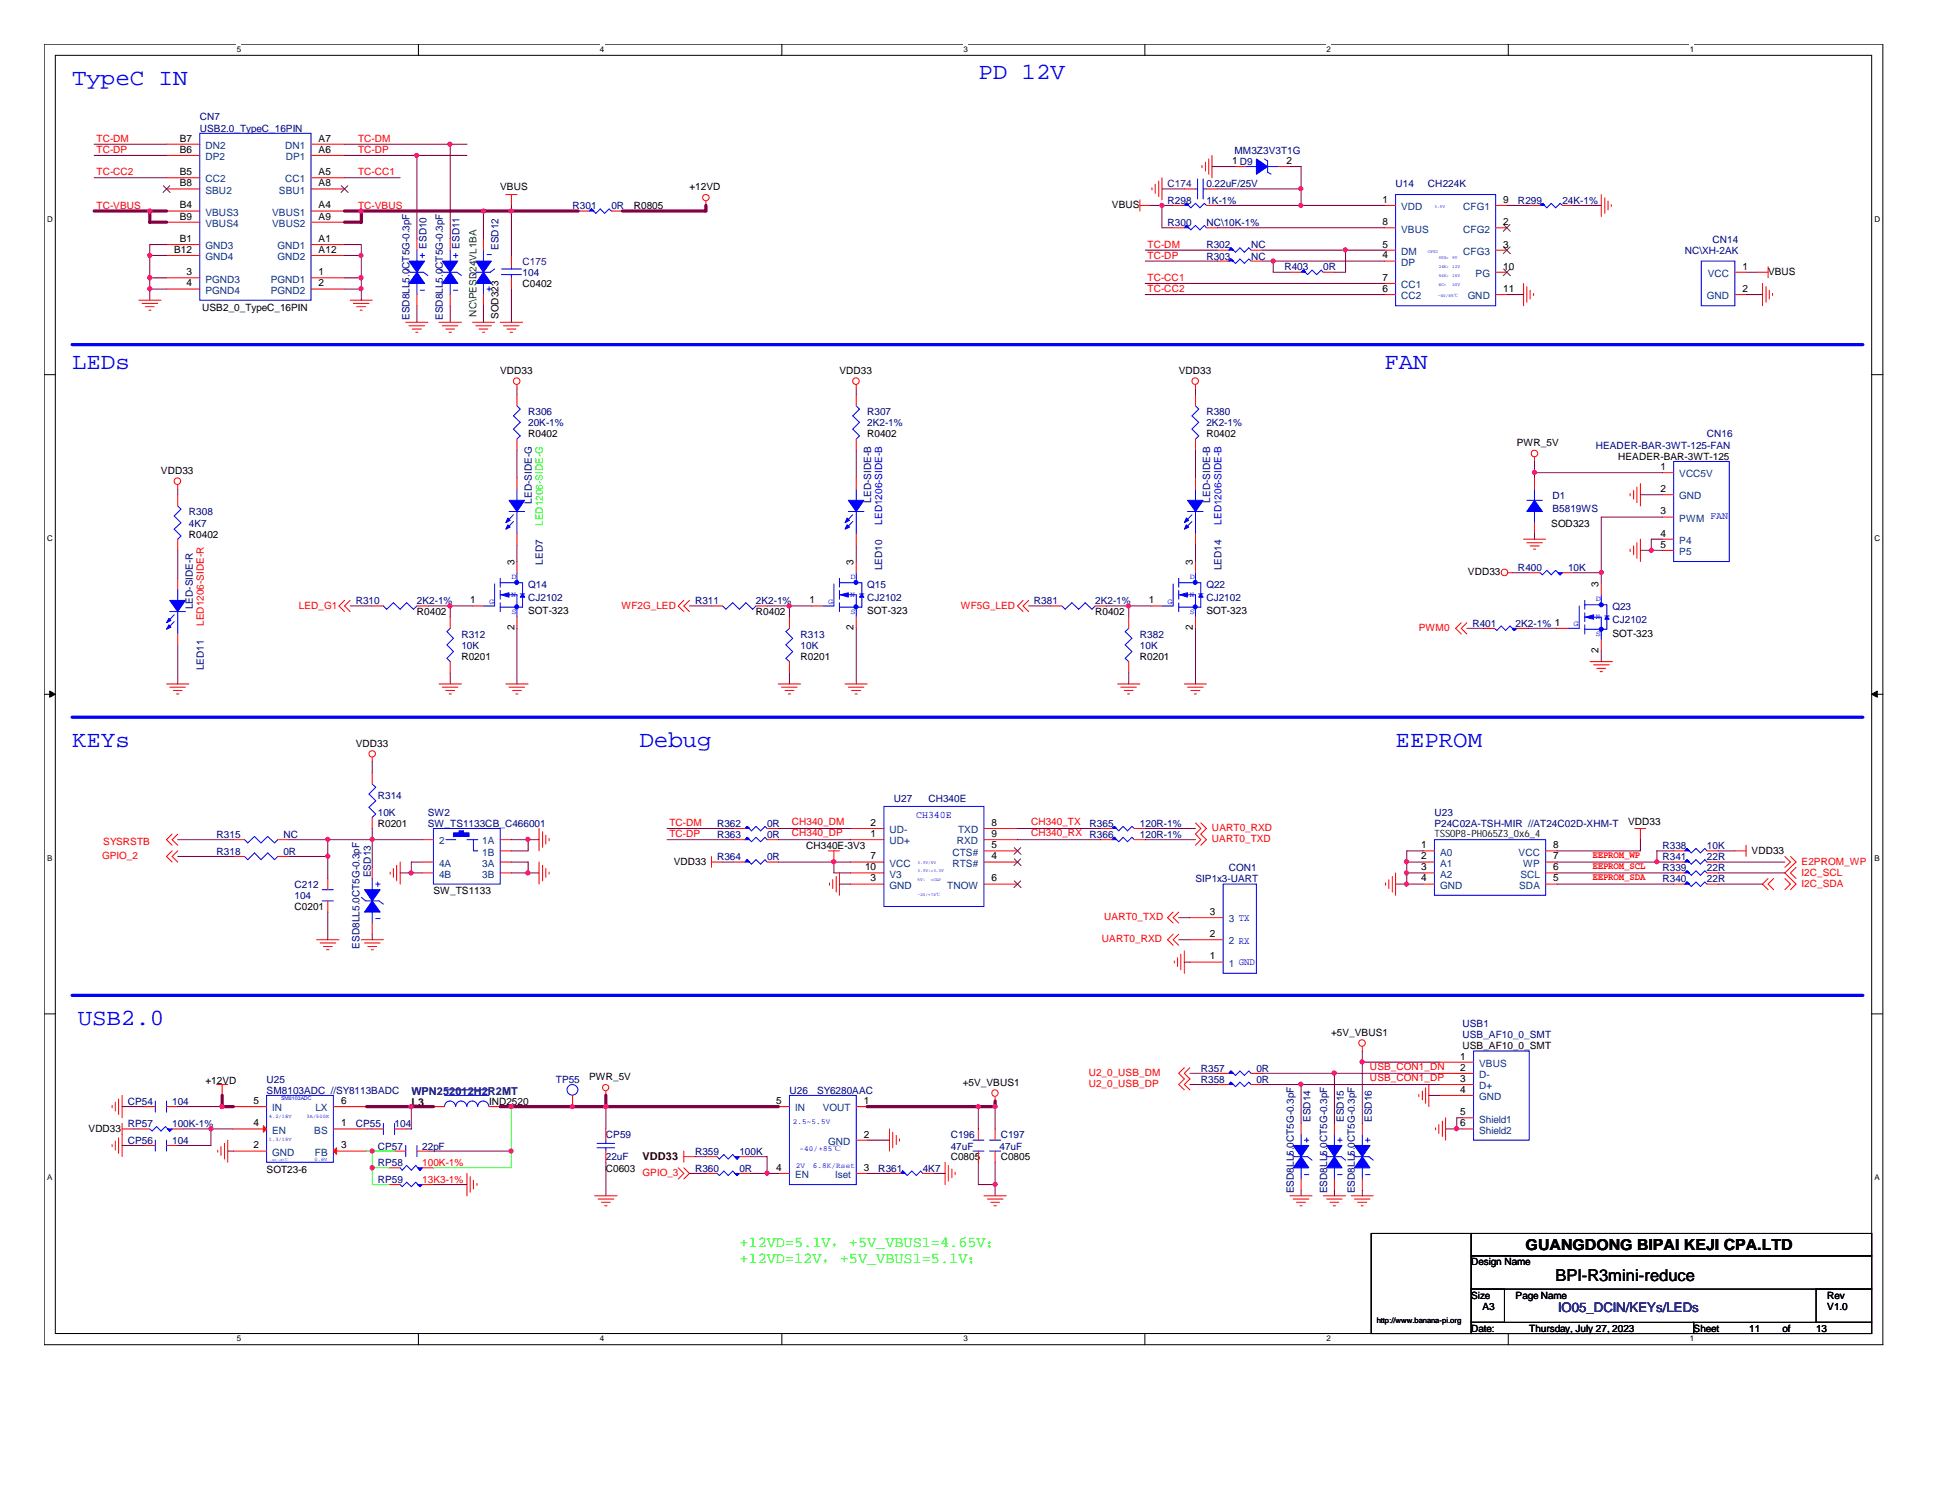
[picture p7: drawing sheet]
<svg xmlns="http://www.w3.org/2000/svg" width="279mm" height="216mm" viewBox="0 0 279 216" stroke-linecap="round" stroke-linejoin="round" font-family="sans-serif">
<defs><g id="words">
<g font-size="3.3" fill="#00f">
<text x="140.8" y="11.4">PD 12V</text>
<text x="10.4" y="12.2">TypeC IN</text>
<text x="10.4" y="53">LEDs</text>
<text x="199.2" y="53">FAN</text>
<text x="10.4" y="107.4">KEYs</text>
<text x="92" y="107.4">Debug</text>
<text x="200.8" y="107.4">EEPROM</text>
<text x="11.2" y="147.4">USB2.0</text>
</g>
<text font-size="2.4" x="223.8" y="184.3">BPI-R3mini-reduce</text>
<g font-size="2.2" fill="#0f0">
<text x="106.4" y="179.4">+12VD=5.1V，+5V_VBUS1=4.65V；</text>
<text x="106.4" y="181.6">+12VD=12V，+5V_VBUS1=5.1V；</text>
</g>
<text font-size="2.2" x="219.5" y="179.8">GUANGDONG BIPAI KEJI CPA.LTD</text>
<text font-size="1.9" fill="#000080" x="224.2" y="188.7">IO05_DCIN/KEYs/LEDs</text>
<g font-size="1.6" fill="#400000">
<text x="59.2" y="159">L3</text>
<text x="92.5" y="166.9">VDD33</text>
</g>
<text font-size="1.6" fill="#000080" x="59.2" y="157.5">WPN252012H2R2MT</text>
<g font-size="1.4" fill="#000080">
<text x="28.7" y="17.3">CN7</text>
<text x="28.7" y="18.9">USB2.0_TypeC_16PIN</text>
<text x="177.6" y="22.1">MM3Z3V3T1G</text>
<text x="168" y="29.3">R298</text>
<text x="173.6" y="29.3">1K-1%</text>
<text x="173.6" y="26.9">0.22uF/25V</text>
<text x="200.8" y="26.9">U14</text>
<text x="205.4" y="26.9">CH224K</text>
<text x="218.4" y="29.3">R299</text>
<text x="224.8" y="29.3">24K-1%</text>
<text x="61.3" y="35.8" transform="rotate(-90 61.3 35.8)">ESD10</text>
<text x="66.1" y="35.8" transform="rotate(-90 66.1 35.8)">ESD11</text>
<text x="71.7" y="36" transform="rotate(-90 71.7 36)">ESD12</text>
<text x="82.4" y="30.1">R301</text>
<text x="88" y="30.1">0R</text>
<text x="168" y="32.5">R300</text>
<text x="173.6" y="32.5">NC\10K-1%</text>
<text x="173.6" y="35.7">R302</text>
<text x="180" y="35.7">NC</text>
<text x="246.4" y="34.9">CN14</text>
<text x="75.2" y="39.7">104</text>
<text x="173.6" y="37.3">R303</text>
<text x="180" y="37.3">NC</text>
<text x="184.8" y="38.9">R403</text>
<text x="190.4" y="38.9">0R</text>
<text x="242.4" y="36.5">NC\XH-2AK</text>
<text x="58.9" y="46.1" transform="rotate(-90 58.9 46.1)">ESD8LL5.0CT5G-0.3pF</text>
<text x="63.7" y="46.1" transform="rotate(-90 63.7 46.1)">ESD8LL5.0CT5G-0.3pF</text>
<text x="76" y="59.7">R306</text>
<text x="124.8" y="59.7">R307</text>
<text x="173.6" y="59.7">R380</text>
<text x="76" y="61.3">20K-1%</text>
<text x="124.8" y="61.3">2K2-1%</text>
<text x="173.6" y="61.3">2K2-1%</text>
<text x="229.6" y="64.5">HEADER-BAR-3WT-125-FAN</text>
<text x="245.6" y="62.9">CN16</text>
<text x="223.4" y="71.7">D1</text>
<text x="27.2" y="74.1">R308</text>
<text x="27.2" y="75.7">4K7</text>
<text x="76.5" y="72.4" transform="rotate(-90 76.5 72.4)">LED-SIDE-G</text>
<text x="125.3" y="72.3" transform="rotate(-90 125.3 72.3)">LED-SIDE-B</text>
<text x="174.1" y="72.3" transform="rotate(-90 174.1 72.3)">LED-SIDE-B</text>
<text x="223.4" y="73.7">B5819WS</text>
<text x="78.1" y="81.2" transform="rotate(-90 78.1 81.2)">LED7</text>
<text x="126.9" y="82" transform="rotate(-90 126.9 82)">LED10</text>
<text x="175.7" y="82" transform="rotate(-90 175.7 82)">LED14</text>
<text x="218.4" y="82.1">R400</text>
<text x="225.6" y="82.1">10K</text>
<text x="27.7" y="87.6" transform="rotate(-90 27.7 87.6)">LED-SIDE-R</text>
<text x="51.2" y="86.9">R310</text>
<text x="60" y="86.9">2K2-1%</text>
<text x="76" y="84.5">Q14</text>
<text x="76" y="86.4">CJ2102</text>
<text x="100" y="86.9">R311</text>
<text x="108.8" y="86.9">2K2-1%</text>
<text x="124.8" y="84.5">Q15</text>
<text x="124.8" y="86.4">CJ2102</text>
<text x="148.8" y="86.9">R381</text>
<text x="157.6" y="86.9">2K2-1%</text>
<text x="173.6" y="84.5">Q22</text>
<text x="173.6" y="86.4">CJ2102</text>
<text x="232" y="87.7">Q23</text>
<text x="232" y="89.7">CJ2102</text>
<text x="66.4" y="91.7">R312</text>
<text x="66.4" y="93.3">10K</text>
<text x="115.2" y="91.7">R313</text>
<text x="115.2" y="93.3">10K</text>
<text x="164" y="91.7">R382</text>
<text x="164" y="93.3">10K</text>
<text x="211.8" y="90.1">R401</text>
<text x="218.1" y="90.1">2K2-1% 1</text>
<text x="29.3" y="96.4" transform="rotate(-90 29.3 96.4)">LED11</text>
<text x="54.4" y="114.9">R314</text>
<text x="54.4" y="117.3">10K</text>
<text x="61.6" y="117.3">SW2</text>
<text x="61.6" y="118.9">SW_TS1133CB_C466001</text>
<text x="103.2" y="118.9">R362</text>
<text x="110.4" y="118.9">0R</text>
<text x="128.6" y="115.4">U27</text>
<text x="133.6" y="115.4">CH340E</text>
<text x="156.8" y="118.9">R365</text>
<text x="164" y="118.9">120R-1%</text>
<text x="206.4" y="117.3">U23</text>
<text x="206.4" y="118.9">P24C02A-TSH-MIR //AT24C02D-XHM-T</text>
<text x="31.2" y="122.9">R318</text>
<text x="31.2" y="120.5">R315</text>
<text x="40.8" y="122.9">0R</text>
<text x="40.8" y="120.5">NC</text>
<text x="103.2" y="123.7">R364</text>
<text x="103.2" y="120.5">R363</text>
<text x="110.4" y="123.7">0R</text>
<text x="110.4" y="120.5">0R</text>
<text x="156.8" y="120.5">R366</text>
<text x="164" y="120.5">120R-1%</text>
<text x="176.8" y="125.3">CON1</text>
<text x="239.2" y="123.7">R341</text>
<text x="239.2" y="122.1">R338</text>
<text x="239.2" y="125.3">R339</text>
<text x="245.6" y="123.7">22R</text>
<text x="245.6" y="122.1">10K</text>
<text x="245.6" y="125.3">22R</text>
<text x="42.4" y="127.7">C212</text>
<text x="42.4" y="129.3">104</text>
<text x="53.3" y="126.2" transform="rotate(-90 53.3 126.2)">ESD13</text>
<text x="172" y="126.9">SIP1x3-UART</text>
<text x="239.2" y="126.9">R340</text>
<text x="245.6" y="126.9">22R</text>
<text x="51.7" y="136.4" transform="rotate(-90 51.7 136.4)">ESD8LL5.0CT5G-0.3pF</text>
<text x="210.4" y="147.7">USB1</text>
<text x="210.4" y="149.4">USB_AF10_0_SMT</text>
<text x="38.4" y="155.7">U25</text>
<text x="80" y="155.7">TP55</text>
<text x="172.8" y="154.1">R357</text>
<text x="172.8" y="155.7">R358</text>
<text x="180.8" y="154.1">0R</text>
<text x="180.8" y="155.7">0R</text>
<text x="18.4" y="158.9">CP54</text>
<text x="24.8" y="158.9">104</text>
<text x="38.4" y="157.4">SM8103ADC //SY8113BADC</text>
<text x="113.6" y="157.4">U26</text>
<text x="117.6" y="157.4">SY6280AAC</text>
<text x="188.6" y="161.4" transform="rotate(-90 188.6 161.4)">ESD14</text>
<text x="193.3" y="161.4" transform="rotate(-90 193.3 161.4)">ESD15</text>
<text x="197.4" y="161.4" transform="rotate(-90 197.4 161.4)">ESD16</text>
<text x="18.4" y="164.5">CP56</text>
<text x="18.4" y="162.1">RP57</text>
<text x="24.8" y="164.5">104</text>
<text x="24.8" y="162.1">100K-1%</text>
<text x="51.2" y="162.1">CP55</text>
<text x="54.4" y="167.7">RP58</text>
<text x="54.4" y="165.4">CP57</text>
<text x="56.8" y="162.1">104</text>
<text x="60.7" y="165.4">22pF</text>
<text x="87.2" y="163.7">CP59</text>
<text x="87.2" y="166.9">22uF</text>
<text x="100" y="166.1">R359</text>
<text x="106.4" y="166.1">100K</text>
<text x="136.8" y="163.7">C196</text>
<text x="136.8" y="165.4">47uF</text>
<text x="143.8" y="165.4">47uF</text>
<text x="144" y="163.7">C197</text>
<text x="54.4" y="170.1">RP59</text>
<text x="100" y="168.5">R360</text>
<text x="106.4" y="168.5">0R</text>
<text x="126.4" y="168.5">R361</text>
<text x="132.8" y="168.5">4K7</text>
<text x="186.1" y="171.7" transform="rotate(-90 186.1 171.7)">ESD8LL5.0CT5G-0.3pF</text>
<text x="190.9" y="171.7" transform="rotate(-90 190.9 171.7)">ESD8LL5.0CT5G-0.3pF</text>
<text x="194.9" y="171.7" transform="rotate(-90 194.9 171.7)">ESD8LL5.0CT5G-0.3pF</text>
</g>
<g font-size="1.4" fill="#f00">
<text x="13.9" y="20.4">TC-DM</text>
<text x="13.9" y="22">TC-DP</text>
<text x="51.5" y="20.4">TC-DM</text>
<text x="51.5" y="22">TC-DP</text>
<text x="13.9" y="25.2">TC-CC2</text>
<text x="51.5" y="25.2">TC-CC1</text>
<text x="13.9" y="30">TC-VBUS</text>
<text x="51.5" y="30">TC-VBUS</text>
<text x="165.1" y="35.6">TC-DM</text>
<text x="165.1" y="40.4">TC-CC1</text>
<text x="165.1" y="37.2">TC-DP</text>
<text x="165.1" y="42">TC-CC2</text>
<text x="43" y="87.5">LED_G1</text>
<text x="89.4" y="87.5">WF2G_LED</text>
<text x="138.2" y="87.5">WF5G_LED</text>
<text x="29.3" y="90" transform="rotate(-90 29.3 90)">LED1206-SIDE-R</text>
<text x="204.1" y="90.8">PWM0</text>
<text x="96.3" y="118.8">TC-DM</text>
<text x="113.9" y="118.6">CH340_DM</text>
<text x="148.3" y="118.6">CH340_TX</text>
<text x="174.4" y="119.5">UART0_RXD</text>
<text x="14.7" y="123.6">GPIO_2</text>
<text x="14.9" y="121.5">SYSRSTB</text>
<text x="96.3" y="120.4">TC-DP</text>
<text x="113.9" y="120.2">CH340_DP</text>
<text x="148.3" y="120.2">CH340_RX</text>
<text x="174.4" y="121.2">UART0_TXD</text>
<text x="229.1" y="123.4">EEPROM_WP</text>
<text x="229.1" y="125">EEPROM_SCL</text>
<text x="259.2" y="126">I2C_SCL</text>
<text x="259.2" y="124.4">E2PROM_WP</text>
<text x="229.1" y="126.6">EEPROM_SDA</text>
<text x="259.2" y="127.6">I2C_SDA</text>
<text x="158.5" y="135.6">UART0_RXD</text>
<text x="158.9" y="132.4">UART0_TXD</text>
<text x="156.6" y="154.8">U2_0_USB_DM</text>
<text x="197.1" y="153.8">USB_CON1_DN</text>
<text x="197.1" y="155.4">USB_CON1_DP</text>
<text x="156.6" y="156.4">U2_0_USB_DP</text>
<text x="60.7" y="167.7">100K-1%</text>
<text x="60.7" y="170.1">13K3-1%</text>
<text x="92.5" y="169.2">GPIO_3</text>
</g>
<g font-size="1.4">
<text x="25.9" y="22">B6</text>
<text x="25.9" y="20.4">B7</text>
<text x="45.8" y="22">A6</text>
<text x="45.8" y="20.4">A7</text>
<text x="177.3" y="23.6">1 D9</text>
<text x="185.1" y="23.6">2</text>
<text x="25.9" y="25.2">B5</text>
<text x="25.9" y="26.8">B8</text>
<text x="25.9" y="30">B4</text>
<text x="45.8" y="25.2">A5</text>
<text x="45.8" y="30">A4</text>
<text x="45.8" y="26.8">A8</text>
<text x="72" y="27.4">VBUS</text>
<text x="99.2" y="27.4">+12VD</text>
<text x="160" y="30">VBUS</text>
<text x="198.9" y="29.2">1</text>
<text x="216.3" y="29.2">9</text>
<text x="25.9" y="31.6">B9</text>
<text x="25.9" y="34.8">B1</text>
<text x="45.8" y="31.6">A9</text>
<text x="45.8" y="34.8">A1</text>
<text x="91.2" y="30.1">R0805</text>
<text x="198.9" y="35.6">5</text>
<text x="198.9" y="32.4">8</text>
<text x="216.3" y="32.4">2</text>
<text x="216.3" y="35.6">3</text>
<text x="25.1" y="36.4">B12</text>
<text x="26.8" y="39.6">3</text>
<text x="26.8" y="41.2">4</text>
<text x="45.8" y="36.4">A12</text>
<text x="45.8" y="39.6">1</text>
<text x="45.8" y="41.2">2</text>
<text x="75.2" y="41.3">C0402</text>
<text x="198.9" y="37.2">4</text>
<text x="198.9" y="42">6</text>
<text x="198.9" y="40.4">7</text>
<text x="216.3" y="38.8">10</text>
<text x="216.3" y="42">11</text>
<text x="250.7" y="38.8">1</text>
<text x="250.7" y="42">2</text>
<text x="254.4" y="39.5">VBUS</text>
<text x="29.1" y="44.7">USB2_0_TypeC_16PIN</text>
<text x="71.7" y="45.9" transform="rotate(-90 71.7 45.9)">SOD323</text>
<text x="72" y="53.8">VDD33</text>
<text x="120.8" y="53.8">VDD33</text>
<text x="169.6" y="53.8">VDD33</text>
<text x="76" y="62.9">R0402</text>
<text x="124.8" y="62.9">R0402</text>
<text x="173.6" y="62.9">R0402</text>
<text x="218.2" y="64.2">PWR_5V</text>
<text x="23.2" y="68.2">VDD33</text>
<text x="232.8" y="66.1">HEADER-BAR-3WT-125</text>
<text x="238.9" y="67.6">1</text>
<text x="238.9" y="70.8">2</text>
<text x="27.2" y="77.3">R0402</text>
<text x="223.2" y="75.7">SOD323</text>
<text x="238.9" y="74">3</text>
<text x="238.9" y="77.2">4</text>
<text x="74" y="81.3" transform="rotate(-90 74 81.3)">3</text>
<text x="122.8" y="81.3" transform="rotate(-90 122.8 81.3)">3</text>
<text x="171.6" y="81.3" transform="rotate(-90 171.6 81.3)">3</text>
<text x="211.2" y="82.8">VDD33</text>
<text x="238.9" y="78.8">5</text>
<text x="60" y="88.5">R0402</text>
<text x="67.6" y="86.8">1</text>
<text x="76" y="88.3">SOT-323</text>
<text x="108.8" y="88.5">R0402</text>
<text x="116.5" y="86.8">1</text>
<text x="124.8" y="88.3">SOT-323</text>
<text x="157.6" y="88.5">R0402</text>
<text x="165.3" y="86.8">1</text>
<text x="173.6" y="88.3">SOT-323</text>
<text x="230" y="84.5" transform="rotate(-90 230 84.5)">3</text>
<text x="66.4" y="94.9">R0201</text>
<text x="74" y="90.7" transform="rotate(-90 74 90.7)">2</text>
<text x="115.2" y="94.9">R0201</text>
<text x="122.8" y="90.7" transform="rotate(-90 122.8 90.7)">2</text>
<text x="164" y="94.9">R0201</text>
<text x="171.6" y="90.7" transform="rotate(-90 171.6 90.7)">2</text>
<text x="230" y="93.9" transform="rotate(-90 230 93.9)">2</text>
<text x="232" y="91.6">SOT-323</text>
<text x="51.2" y="107.4">VDD33</text>
<text x="54.4" y="118.9">R0201</text>
<text x="125.3" y="118.8">2</text>
<text x="142.7" y="118.8">8</text>
<text x="234.2" y="118.6">VDD33</text>
<text x="96.9" y="124.4">VDD33</text>
<text x="116" y="122.1">CH340E-3V3</text>
<text x="124.5" y="125.2">10</text>
<text x="125.3" y="120.4">1</text>
<text x="125.3" y="123.6">7</text>
<text x="142.7" y="123.6">4</text>
<text x="142.7" y="122">5</text>
<text x="142.7" y="120.4">9</text>
<text x="204.5" y="122">1</text>
<text x="204.5" y="123.6">2</text>
<text x="204.5" y="125.2">3</text>
<text x="223.5" y="125.2">6</text>
<text x="223.5" y="123.6">7</text>
<text x="223.5" y="122">8</text>
<text x="252" y="122.8">VDD33</text>
<text x="42.4" y="130.9">C0201</text>
<text x="62.4" y="128.5">SW_TS1133</text>
<text x="125.3" y="126.8">3</text>
<text x="142.7" y="126.8">6</text>
<text x="174.1" y="131.6">3</text>
<text x="204.5" y="126.8">4</text>
<text x="223.5" y="126.8">5</text>
<text x="174.1" y="134.8">2</text>
<text x="174.1" y="138">1</text>
<text x="191.5" y="149">+5V_VBUS1</text>
<text x="29.5" y="155.9">+12VD</text>
<text x="84.8" y="155.4">PWR_5V</text>
<text x="210.1" y="152.4">1</text>
<text x="210.1" y="154">2</text>
<text x="210.1" y="155.6">3</text>
<text x="210.4" y="150.9">USB_AF10_0_SMT</text>
<text x="36.4" y="158.8">5</text>
<text x="49.1" y="158.8">6</text>
<text x="70.4" y="158.9">IND2520</text>
<text x="111.7" y="158.8">5</text>
<text x="124.3" y="158.8">1</text>
<text x="138.5" y="156.2">+5V_VBUS1</text>
<text x="210.1" y="157.2">4</text>
<text x="210.1" y="160.4">5</text>
<text x="12.7" y="162.8">VDD33</text>
<text x="36.4" y="165.2">2</text>
<text x="36.4" y="162">4</text>
<text x="49.1" y="165.2">3</text>
<text x="49.1" y="162">1</text>
<text x="124.3" y="163.6">2</text>
<text x="136.8" y="166.9">C0805</text>
<text x="144" y="166.9">C0805</text>
<text x="210.1" y="162">6</text>
<text x="38.4" y="168.7">SOT23-6</text>
<text x="87.2" y="168.5">C0603</text>
<text x="111.7" y="168.4">4</text>
<text x="124.3" y="168.4">3</text>
<text x="211.7" y="182">Design Name</text>
<text x="211.7" y="186.8">Size</text>
<text x="211.7" y="191.6">Date:</text>
<text x="213.3" y="188.4">A3</text>
<text x="218.1" y="186.8">Page Name</text>
<text x="220" y="191.6">Thursday, July 27, 2023</text>
<text x="243.7" y="191.6">Sheet</text>
<text x="251.7" y="191.6">11</text>
<text x="256.5" y="191.6">of</text>
<text x="261.3" y="191.6">13</text>
<text x="262.9" y="186.8">Rev</text>
<text x="262.9" y="188.4">V1.0</text>
</g>
<g font-size="1.4" fill="#004080">
<text x="29.5" y="23">DP2</text>
<text x="29.5" y="21.4">DN2</text>
<text x="41" y="21.4">DN1</text>
<text x="41.1" y="23">DP1</text>
<text x="29.5" y="26.2">CC2</text>
<text x="29.5" y="27.9">SBU2</text>
<text x="40.1" y="27.9">SBU1</text>
<text x="41" y="26.2">CC1</text>
<text x="29.5" y="32.6">VBUS4</text>
<text x="29.5" y="31">VBUS3</text>
<text x="29.5" y="35.9">GND3</text>
<text x="39.2" y="31">VBUS1</text>
<text x="39.2" y="32.6">VBUS2</text>
<text x="39.9" y="35.9">GND1</text>
<text x="201.6" y="30.2">VDD</text>
<text x="201.6" y="33.4">VBUS</text>
<text x="210.5" y="33.4">CFG2</text>
<text x="210.5" y="30.2">CFG1</text>
<text x="29.5" y="37.4">GND4</text>
<text x="29.5" y="40.6">PGND3</text>
<text x="38.9" y="40.6">PGND1</text>
<text x="39.9" y="37.4">GND2</text>
<text x="201.6" y="38.2">DP</text>
<text x="201.6" y="36.7">DM</text>
<text x="201.6" y="41.4">CC1</text>
<text x="210.5" y="36.7">CFG3</text>
<text x="212.3" y="39.8">PG</text>
<text x="245.7" y="39.8">VCC</text>
<text x="29.5" y="42.2">PGND4</text>
<text x="38.9" y="42.2">PGND2</text>
<text x="201.6" y="43.1">CC2</text>
<text x="211.2" y="43.1">GND</text>
<text x="245.6" y="43.1">GND</text>
<text x="241.6" y="68.7">VCC5V</text>
<text x="241.6" y="71.8">GND</text>
<text x="241.6" y="75.1">PWM</text>
<text x="241.6" y="78.2">P4</text>
<text x="241.6" y="79.8">P5</text>
<text x="128" y="119.8">UD-</text>
<text x="137.8" y="119.8">TXD</text>
<text x="63.2" y="121.5">2</text>
<text x="63.2" y="124.7">4A</text>
<text x="69.4" y="121.5">1A</text>
<text x="69.4" y="123.1">1B</text>
<text x="69.4" y="124.7">3A</text>
<text x="128" y="121.5">UD+</text>
<text x="128" y="124.7">VCC</text>
<text x="137" y="124.7">RTS#</text>
<text x="137" y="123.1">CTS#</text>
<text x="137.7" y="121.5">RXD</text>
<text x="207.2" y="123.1">A0</text>
<text x="207.2" y="124.7">A1</text>
<text x="218.5" y="123.1">VCC</text>
<text x="219.2" y="124.7">WP</text>
<text x="63.2" y="126.2">4B</text>
<text x="69.4" y="126.2">3B</text>
<text x="128" y="127.8">GND</text>
<text x="128" y="126.2">V3</text>
<text x="136.3" y="127.8">TNOW</text>
<text x="207.2" y="126.2">A2</text>
<text x="207.2" y="127.8">GND</text>
<text x="218.6" y="127.8">SDA</text>
<text x="218.7" y="126.2">SCL</text>
<text x="176.8" y="135.8">2 RX</text>
<text x="176.8" y="132.7">3 TX</text>
<text x="176.8" y="139.1">1 GND</text>
<text x="212.8" y="153.5">VBUS</text>
<text x="212.8" y="155.1">D-</text>
<text x="39.2" y="159.9">IN</text>
<text x="45.4" y="159.9">LX</text>
<text x="114.4" y="159.9">IN</text>
<text x="118.4" y="159.9">VOUT</text>
<text x="212.8" y="156.7">D+</text>
<text x="212.8" y="158.2">GND</text>
<text x="212.8" y="161.5">Shield1</text>
<text x="39.2" y="166.2">GND</text>
<text x="39.2" y="163.1">EN</text>
<text x="45.2" y="163.1">BS</text>
<text x="45.3" y="166.2">FB</text>
<text x="119.2" y="164.7">GND</text>
<text x="212.8" y="163.1">Shield2</text>
<text x="114.4" y="169.5">EN</text>
<text x="120.1" y="169.5">Iset</text>
</g>
<g font-size="1.4" fill="#400080">
<text x="168" y="26.9">C174</text>
<text x="75.2" y="38.1">C175</text>
</g>
<g font-size="1.4" fill="#008000">
<text x="68.5" y="37.5" transform="rotate(-90 68.5 37.5)">VL1BA</text>
<text x="68.5" y="45.6" transform="rotate(-90 68.5 45.6)">NC\PESD24</text>
</g>
<text font-size="1.4" fill="#0f0" x="78.1" y="75.6" transform="rotate(-90 78.1 75.6)">LED1206-SIDE-G</text>
<g font-size="1.4" fill="#00f">
<text x="126.9" y="75.5" transform="rotate(-90 126.9 75.5)">LED1206-SIDE-B</text>
<text x="175.7" y="75.5" transform="rotate(-90 175.7 75.5)">LED1206-SIDE-B</text>
<text x="246.1" y="74.6">FAN</text>
<text x="131.8" y="117.6">CH340E</text>
</g>
<text font-size="1.4" fill="#004000" x="206.4" y="120.4">TSSOP8-PH065Z3_0x6_4</text>
<g font-size="1.1">
<text x="34.1" y="7.5">5</text>
<text x="86.3" y="7.5">4</text>
<text x="138.6" y="7.5">3</text>
<text x="190.8" y="7.5">2</text>
<text x="243.1" y="7.5">1</text>
<text x="6.8" y="31.9">D</text>
<text x="269.7" y="31.9">D</text>
<text x="6.8" y="77.8">C</text>
<text x="269.7" y="77.8">C</text>
<text x="6.8" y="123.8">B</text>
<text x="269.7" y="123.8">B</text>
<text x="6.8" y="169.8">A</text>
<text x="269.7" y="169.8">A</text>
<text x="198.1" y="190.3">http://www.banana-pi.org</text>
<text x="34.1" y="193">5</text>
<text x="86.3" y="193">4</text>
<text x="138.6" y="193">3</text>
<text x="190.8" y="193">2</text>
<text x="243.1" y="193">1</text>
</g>
<g font-size="1.1" fill="#00f">
<text x="73.6" y="83.3">D</text>
<text x="122.4" y="83.3">D</text>
<text x="171.2" y="83.3">D</text>
<text x="70.4" y="86.8">G</text>
<text x="73.6" y="88.3">S</text>
<text x="73.6" y="85.9">N</text>
<text x="119.2" y="86.8">G</text>
<text x="122.4" y="88.3">S</text>
<text x="122.4" y="85.9">N</text>
<text x="168" y="86.8">G</text>
<text x="171.2" y="88.3">S</text>
<text x="171.2" y="85.9">N</text>
<text x="229.6" y="86.5">D</text>
<text x="229.6" y="89.1">N</text>
<text x="226.4" y="90">G</text>
<text x="229.6" y="91.4">S</text>
<text x="114" y="161.7">2.5~5.5V</text>
<text x="114.5" y="167.9">2V</text>
<text x="115" y="165.6">-40/+85℃</text>
<text x="116.9" y="167.9">6.8K/Rset</text>
</g>
<g font-size=".8" fill="#00f">
<text x="38.7" y="160.8">4.2/18V</text>
<text x="40.4" y="158.3">SM8103ADC</text>
<text x="44.1" y="160.8">3A/500K</text>
<text x="38.7" y="164.1">1.3/19V</text>
<text x="45.3" y="167">0.6V</text>
</g>
<g font-size=".6" fill="#00f">
<text x="206.4" y="30">3.6V</text>
<text x="205.4" y="36.4">CFG1</text>
<text x="207" y="37.3">6K8：9V</text>
<text x="207" y="38.6">24K：12V</text>
<text x="207" y="39.8">56K：15V</text>
<text x="207" y="41.1">NC： 20V</text>
<text x="206.9" y="42.8">-40/85℃</text>
<text x="132" y="124.2">3.3V/5V</text>
<text x="132" y="125.5">3.3V:=3.3V</text>
<text x="132" y="128.9">-20/+70℃</text>
<text x="132" y="126.7">5V:</text>
<text x="133.9" y="126.7">=CAP</text>
</g>
<text font-size=".5" fill="#00f" x="38.9" y="167">-40/+85℃</text>
</g></defs>
<path d="M6.3 6.3h264.6v187.1h-264.6zM8 8h261.3v183.8h-261.3z" fill="none" stroke="#000" stroke-width=".14"/>
<g fill="#fff">
<path d="M34.1 6.4h.6v1.3h-.6z"/>
<path d="M34.1 191.9h.6v1.3h-.6z"/>
</g>
<path d="M60.2 6.3v1.7M60.2 191.8v1.6" fill="none" stroke="#000" stroke-width=".14"/>
<g fill="#fff">
<path d="M86.3 6.4h.6v1.3h-.6z"/>
<path d="M86.3 191.9h.6v1.3h-.6z"/>
</g>
<path d="M112.5 6.3v1.7M112.5 191.8v1.6" fill="none" stroke="#000" stroke-width=".14"/>
<g fill="#fff">
<path d="M138.6 6.4h.6v1.3h-.6z"/>
<path d="M138.6 191.9h.6v1.3h-.6z"/>
</g>
<path d="M164.7 6.3v1.7M164.7 191.8v1.6" fill="none" stroke="#000" stroke-width=".14"/>
<g fill="#fff">
<path d="M190.8 6.4h.6v1.3h-.6z"/>
<path d="M190.8 191.9h.6v1.3h-.6z"/>
</g>
<path d="M217 6.3v1.7M217 191.8v1.6" fill="none" stroke="#000" stroke-width=".14"/>
<g fill="#fff">
<path d="M243.1 6.4h.6v1.3h-.6z"/>
<path d="M243.1 191.9h.6v1.3h-.6z"/>
<path d="M6.8 30.8h.7v1.3h-.7z"/>
<path d="M269.7 30.8h.8v1.3h-.8z"/>
<path d="M6.8 76.7h.7v1.4h-.7z"/>
<path d="M269.7 76.7h.8v1.4h-.8z"/>
</g>
<path d="M6.3 53.9h1.7M269.3 53.9h1.6" fill="none" stroke="#000" stroke-width=".14"/>
<g fill="#fff">
<path d="M6.8 122.7h.7v1.3h-.7z"/>
<path d="M269.7 122.7h.7v1.3h-.7z"/>
</g>
<path d="M6.3 99.9h1.7M269.3 99.9h1.6" fill="none" stroke="#000" stroke-width=".14"/>
<g fill="#000" stroke="#000" stroke-width=".14">
<path d="M7.2 99.4l.8 .5-.8 .4z" fill-rule="evenodd"/>
<path d="M269.3 99.9l.8-.5v.9z" fill-rule="evenodd"/>
</g>
<g fill="#fff">
<path d="M6.8 168.7h.7v1.3h-.7z"/>
<path d="M269.7 168.7h.7v1.3h-.7z"/>
</g>
<path d="M6.3 145.8h1.7M269.3 145.8h1.6M197.3 177.4h14.4v14.4h-14.4zM211.7 177.4h57.6v3.2h-57.6zM211.7 180.6h57.6v4.8h-57.6zM211.7 185.4h4.8v4.8h-4.8zM211.7 190.2h32v1.6h-32zM243.7 190.2h25.6v1.6h-25.6zM261.3 185.4h8v4.8h-8z" fill="none" stroke="#000" stroke-width=".14"/>
<path d="M10.4 49.6h257.6M10.4 103.2h257.6M10.4 143.2h257.6" fill="none" stroke="#00f" stroke-width=".47"/>
<g fill="none" stroke="#f00" stroke-width=".14">
<path d="M24 22.4h4.7M24 20.7h4.7M24 25.6h4.7M24 27.2h4.7M24 30.4h4.7M24 32h4.7M24 35.2h4.7M24 36.7h4.7M24 40h4.7M44.7 22.4h4.9M44.7 20.7h4.9M44.7 25.6h4.9"/>
<path d="M44.7 27.2h4.9M44.7 30.4h4.9M44.7 32h4.9M44.7 35.2h4.9M44.7 36.7h4.9M44.7 40h4.9M60 34.4v1.6M64.8 34.4v1.6M69.6 34.4v1.6M72.8 28h1.6M73.6 28v1.5M73.6 36.7v1.7"/>
<path d="M73.6 40v1.6M83.2 30.4h1.6M88 30.4h1.6M101.6 28.9v.6M164 29.5h1.6M164 28.7v1.7M165.7 27v.3M166.2 26.5v1.3M166.7 26v2.3M167.2 25.6v3.1M168.8 29.5h1.6M168.8 32.8h1.6"/>
<path d="M170.4 27.2h1.6M172.9 23.8v.3M173.4 23.3v1.3M173.6 29.5h1.6M173.6 32.8h1.6M173.6 27.2h1.6M173.9 22.9v2.2M174.4 22.4v3.2M175.2 36h1.6M175.2 37.5h1.6M177.6 24h1.6M180 36h1.6"/>
<path d="M180 37.5h1.6M184 24h1.6M185.6 39.2h1.6M190.4 39.2h1.6M199.2 29.5h1.6M199.2 32.8h1.6M199.2 36h1.6M199.2 37.5h1.6M215.2 29.5h1.6M215.2 39.2h1.6M215.2 32.8h1.6M215.2 36h1.6"/>
<path d="M220 29.5h1.6M224.8 29.5h1.6M230.4 28v3.2M230.9 28.4v2.3M231.4 28.9v1.3M231.8 29.4v.3M249.6 39.2h1.6M252.8 39.2h1.6M254.4 38.4v1.6M20 43.2h3.2M20.4 43.6h2.3M20.9 44.1h1.3"/>
<path d="M21.4 44.6h.3M24 41.6h4.7M44.7 41.6h4.9M50.4 43.2h3.2M50.8 43.6h2.3M51.3 44.1h1.3M51.8 44.6h.3M58.4 46.4h3.2M58.8 46.9h2.3M59.3 47.3h1.3M59.8 47.8h.3M60 42.4v1.6"/>
<path d="M63.2 46.4h3.2M63.6 46.9h2.3M64.1 47.3h1.3M64.6 47.8h.3M64.8 42.4v1.6M68 46.4h3.2M68.5 46.9h2.2M68.9 47.3h1.3M69.4 47.8h.3M69.6 42.4v1.6M72 46.4h3.2M72.4 46.9h2.3"/>
<path d="M72.9 47.3h1.3M73.4 47.8h.3M74.4 55.3v.7M74.4 56.8v1.6M123.2 55.3v.7M123.2 56.8v1.6M172 55.3v.7M172 56.8v1.6M199.2 42.4h1.6M199.2 40.8h1.6M215.2 42.4h1.6M219.2 40.8v3.2"/>
<path d="M219.7 41.2v2.3M220.1 41.7v1.3M220.6 42.2v.3M249.6 42.4h1.6M253.6 40.8v3.2M254.1 41.2v2.3M254.6 41.7v1.3M255 42.2v.3M25.6 69.7v.7M25.6 71.2v1.6M25.6 77.6v1.6M74.4 63.2v1.6"/>
<path d="M74.4 68.7v1.7M74.4 76.8v1.6M123.2 63.2v1.6M123.2 68.7v1.7M123.2 76.8v1.6M172 63.2v1.6M172 68.7v1.7M172 76.8v1.6M219.2 77.6h3.2M219.7 78.1h2.2M220.1 78.5h1.3M220.6 79h.3"/>
<path d="M220.8 65.7v.7M220.8 68.7v1.7M220.8 75.2v1.6M234.5 71v.3M234.5 79v.3M235 70.5v1.3M235 78.5v1.3M235.5 70.1v2.2M235.5 78.1v2.2M236 69.6v3.2M236 77.6v3.2M239.2 77.6h1.6"/>
<path d="M239.2 68h1.6M239.2 71.2h1.6M239.2 74.4h1.6M239.2 79.2h1.6M24 98.4h3.2M24.4 98.8h2.3M24.9 99.3h1.3M25.4 99.8h.3M25.6 83.2v1.6M25.6 91.2v1.6M49.6 86.4l-.8 .8 .8 .8M50.4 86.4l-.8 .8 .8 .8"/>
<path d="M53.6 87.2h1.6M60 87.2h1.6M63.2 98.4h3.2M63.6 98.8h2.3M64.1 99.3h1.3M64.6 99.8h.3M64.8 88.8v1.6M64.8 95.2v1.6M68 87.2h1.6M72.8 98.4h3.2M73.2 98.8h2.3M73.7 99.3h1.3"/>
<path d="M74.2 99.8h.3M74.4 80.8v1.6M74.4 88.8v1.6M98.4 86.4l-.8 .8 .8 .8M99.2 86.4l-.8 .8 .8 .8M102.4 87.2h1.6M108.8 87.2h1.6M112 98.4h3.2M112.4 98.8h2.3M112.9 99.3h1.3M113.4 99.8h.3M113.6 88.8v1.6"/>
<path d="M113.6 95.2v1.6M116.8 87.2h1.6M121.6 98.4h3.2M122 98.8h2.3M122.5 99.3h1.3M123 99.8h.3M123.2 80.8v1.6M123.2 88.8v1.6M147.2 86.4l-.8 .8 .8 .8M148 86.4l-.8 .8 .8 .8M151.2 87.2h1.6M157.6 87.2h1.6"/>
<path d="M160.8 98.4h3.2M161.2 98.8h2.3M161.8 99.3h1.2M162.2 99.8h.3M162.4 88.8v1.6M162.4 95.2v1.6M165.6 87.2h1.6M170.4 98.4h3.2M170.9 98.8h2.2M171.3 99.3h1.3M171.8 99.8h.3M172 80.8v1.6"/>
<path d="M172 88.8v1.6M210.2 89.6l-.8 .8 .8 .8M211 89.6l-.8 .8 .8 .8M213.4 90.4h1.6M217 82.4h.6M218.2 90.4h1.6M220 82.4h1.6M224 90.4h1.6M224.8 82.4h1.6M228.8 95.2h3.2M229.3 95.6h2.2M229.7 96.1h1.3"/>
<path d="M230.2 96.6h.3M230.4 84v1.6M230.4 92v1.6M24.8 120l-.8 .8 .8 .8M25.6 120l-.8 .8 .8 .8M53.6 108.9v.7M53.6 111.2v1.6M53.6 117.6v1.6M77.6 119.2v3.2M78.1 119.6v2.3M105.6 119.2h1.6M110.4 119.2h1.6"/>
<path d="M122.4 119.2h4.8M141.6 119.2h4.8M158.4 119.2h1.6M163.2 119.2h1.6M172 118.4l.8 .8-.8 .8 .8 .8-.8 .8M172.8 118.4l.8 .8-.8 .8 .8 .8-.8 .8M235.2 119.2h1.6M236 119.2v1.6M24.8 122.4l-.8 .8 .8 .8M25.6 122.4l-.8 .8 .8 .8M33.6 120.8h1.6M33.6 123.2h1.6"/>
<path d="M40 120.8h1.6M40 123.2h1.6M45.6 135.2h3.2M46.1 135.6h2.2M46.5 136.1h1.3M47 136.6h.3M47.2 126.4v1.6M47.2 129.6v1.6M52 135.2h3.2M52.5 135.6h2.2M52.9 136.1h1.3M53.4 136.6h.3"/>
<path d="M53.6 124.8v1.6M53.6 132.8v1.6M56.1 125.4v.3M56.6 124.9v1.3M57.1 124.5v2.2M57.6 124v3.2M60.7 124h1.7M60.7 125.6h1.7M60.7 120.8h1.7M72 122.4h1.6M72 124h1.6M72 125.6h1.6"/>
<path d="M72 120.8h1.6M77.6 124v3.2M78.1 124.5v2.2M78.5 120.1v1.3M78.5 124.9v1.3M79 120.6v.3M79 125.4v.3M102.4 124h1.6M102.4 123.2v1.6M105.6 124h1.6M105.6 120.8h1.6M110.4 124h1.6"/>
<path d="M110.4 120.8h1.6M119.2 122.4h1.6M119.3 127v.3M119.8 126.5v1.3M120 122.4v1.6M120.3 126.1v2.2M120.8 125.6v3.2M122.4 124h4.8M122.4 125.6h4.8M122.4 127.2h4.8M122.4 120.8h4.8M141.6 122.4h4.8"/>
<path d="M141.6 124h4.8M141.6 127.2h4.8M141.6 120.8h4.8M158.4 120.8h1.6M163.2 120.8h1.6M168.8 131.2l-.8 .8 .8 .8M168.8 134.4l-.8 .8 .8 .8M169 138.2v.3M169.4 137.8v1.2M169.6 131.2l-.8 .8 .8 .8M169.6 134.4l-.8 .8 .8 .8M169.9 137.2v2.3"/>
<path d="M170.4 136.8v3.2M171.2 135.2h4.8M171.2 138.4h4.8M171.2 132h4.8M199.3 127v.3M199.8 126.5v1.3M200.3 126.1v2.2M200.8 125.6v3.2M204.8 122.4h1.6M204.8 124h1.6M204.8 125.6h1.6M204.8 127.2h1.6"/>
<path d="M222.4 122.4h1.6M222.4 124h1.6M222.4 125.6h1.6M222.4 127.2h1.6M240.8 122.4h1.6M240.8 124h1.6M240.8 125.6h1.6M240.8 127.2h1.6M245.6 122.4h1.6M245.6 124h1.6M245.6 125.6h1.6M245.6 127.2h1.6"/>
<path d="M249.6 122.4h1.6M251.2 121.6v1.6M254.4 126.4l-.8 .8 .8 .8M255.2 126.4l-.8 .8 .8 .8M256.8 126.4l.8 .8-.8 .8M256.8 123.2l.8 .8-.8 .8M257.6 123.2l.8 .8-1.6 1.6 1.6 1.6-.8 .8M258.4 124.8l-.8 .8 .8 .8M16.1 159v.3M16.6 158.5v1.3M17.1 158.1v2.2M17.6 157.6v3.2"/>
<path d="M20.7 159.2h1.7M24 159.2h1.6M31.2 156h1.6M32 156v1.6M33.6 159.2h4.8M48 159.2h4.7M62.4 159.2h1.6M70.4 159.2h1.6M82.4 157.6v1.6M87.2 156.9v.7M112 159.2h1.6M123.2 159.2h1.6"/>
<path d="M143.2 157.7v.7M170.4 153.6l-.8 .8 .8 .8-.8 .8 .8 .8M171.2 153.6l-.8 .8 .8 .8-.8 .8 .8 .8M175.2 156h1.6M175.2 154.4h1.6M180 156h1.6M180 154.4h1.6M196 150.5v.7M204.1 157.4v.3M204.6 156.9v1.3M205.1 156.5v2.2M205.6 156v3.2"/>
<path d="M207.2 156h4.8M207.2 154.4h4.8M207.2 152.8h4.8M207.2 157.6h4.8M16.1 164.6v.3M16.6 164.1v1.3M17.1 163.7v2.2M17.6 161.6v4.8M17.6 162.4h1.6M20 162.4h1.5M20.7 164.8h1.7M24 164.8h1.6"/>
<path d="M24.8 162.4h1.6M31.3 165.4v.3M31.8 164.9v1.3M32.3 164.5v2.2M32.8 164v3.2M33.6 162.4h4.8M33.6 165.6h4.8M48 162.4h4.7M48 165.6h4.7M53.6 162.4h1.6M56 170.4h1.6M56 168h1.6"/>
<path d="M56.8 162.4h1.6M56.8 165.6h1.6M60 165.6h1.6M60.7 170.4h1.7M60.7 168h1.7M67.2 168.8v3.2M67.6 169.2v2.3M68.1 169.8v1.2M68.6 170.2v.3M85.6 172h3.2M86.1 172.5h2.2M86.5 172.9h1.3"/>
<path d="M87 173.4h.3M87.2 162.4v1.6M87.2 165.6v1.6M97.6 168l.8 .8-.8 .8M98.4 166.4h1.6M98.4 165.6v1.6M98.4 168l.8 .8-.8 .8M101.6 166.4h1.6M101.6 168.8h1.6M106.4 166.4h1.6M106.4 168.8h1.6M112 168.8h1.6"/>
<path d="M123.2 168.8h1.6M123.2 164h1.6M128 162.4v3.2M128 168.8h1.6M128.4 162.9v2.2M128.9 163.3v1.3M129.4 163.8v.3M132.8 168.8h1.6M136 167.2v3.2M136.4 167.6v2.3M136.9 168.1v1.3M137.4 168.6v.4"/>
<path d="M140.8 162.4v1.6M140.8 165.6v1.6M141.6 172h3.2M142.1 172.5h2.2M142.5 172.9h1.3M143 173.4h.3M143.2 162.4v1.6M143.2 165.6v1.6M185.6 172h3.2M186.1 172.5h2.2M186.5 172.9h1.3M187 173.4h.3"/>
<path d="M187.2 161.6v1.6M187.2 169.6v1.6M190.4 172h3.2M190.9 172.5h2.2M191.3 172.9h1.3M191.8 173.4h.4M192 161.6v1.6M192 169.6v1.6M194.4 172h3.2M194.9 172.5h2.2M195.3 172.9h1.3M195.8 173.4h.3"/>
<path d="M196 161.6v1.6M196 169.6v1.6M206.5 162.2v.3M207 161.8v1.2M207.5 161.2v2.3M208 160.8v3.2M210.4 162.4h1.6M210.4 160.8h1.6"/>
<circle cx="101.6" cy="28.4" r=".46"/>
<circle cx="74.3" cy="54.8" r=".47"/>
<circle cx="123.1" cy="54.8" r=".47"/>
<circle cx="171.9" cy="54.8" r=".47"/>
<circle cx="25.5" cy="69.2" r=".47"/>
<circle cx="220.8" cy="65.2" r=".47"/>
<circle cx="216.4" cy="82.3" r=".47"/>
<circle cx="53.6" cy="108.4" r=".46"/>
<circle cx="87.1" cy="156.4" r=".45"/>
<circle cx="143.1" cy="157.2" r=".46"/>
<circle cx="196" cy="150" r=".47"/>
</g>
<g fill="none" stroke="#00f" stroke-width=".14">
<path d="M28.7 19.2h16v24h-16zM58.4 38.7l.6 .5h1.9l.7 .4M59.2 37.7h1.5M60 36v1.5M60.5 36.7h.6M60.7 36.4v.7M63.2 38.7l.6 .5h1.9l.7 .4M64 37.7h1.6M64.8 36v1.5M65.2 36.7h.7M65.6 36.4v.7M69.6 36v1.5"/>
<path d="M70.1 36.6h.6M71.2 38.7l-.7 .5h-1.9l-.6 .4M72.1 39.5h2.9M72.1 38.7h2.9M73.6 38.4v.3M73.6 39.5v.5M84.8 30.4l.3-.3 .6 .6 .7-.6 .6 .6 .6-.6 .4 .3M170.4 29.5l.3-.2 .6 .6 .7-.6 .6 .6 .7-.6 .3 .2M170.4 32.8l.3-.4 .6 .7 .7-.7 .6 .7 .7-.7 .3 .4M172 27.2h.3M172.3 25.7v2.9M173.1 27.2h.5"/>
<path d="M173.1 25.7v2.9M176.8 37.5l.3-.2 .7 .6 .6-.6 .6 .6 .7-.6 .3 .2M176.8 36l.3-.4 .7 .7 .6-.7 .6 .7 .7-.7 .3 .4M179.2 24h1.6M181.9 22.9l.5 .3v1.6l.5 .3M182.4 24h1.6M187.2 39.2l.3-.3 .6 .6 .7-.6 .6 .6 .7-.6 .3 .3M200.8 28h14.4v16h-14.4zM221.6 29.5l.3-.2 .6 .6 .7-.6 .6 .6 .7-.6 .3 .2M244.8 37.5h4.8v6.5h-4.8zM60 40.8v1.6M60.5 41.7h.6"/>
<path d="M64.8 40.8v1.6M65.2 41.7h.7M68.7 40.6h1.7M69.6 40.8v1.6M70.1 41.6h.6M70.4 41.2v.7M74.4 58.4l.4 .4-.9 1 .9 .9-.9 1 .9 1-.4 .5M123.2 58.4l.5 .4-1 1 1 .9-1 1 1 1-.5 .5M172 58.4l.5 .4-1 1 1 .9-1 1 1 1-.5 .5M25.6 72.8l.4 .4-.9 1 .9 1-.9 .9 .9 1-.4 .5M73.2 73.6h2.3M73.9 74l-1 1"/>
<path d="M73.9 75l-1 1M74.4 70.4v1.6M74.4 73.6v3.2M122 73.6h2.3M122.7 74l-.9 1M122.7 75l-.9 1M123.2 70.4v1.6M123.2 73.6v3.2M170.9 73.6h2.2M171.5 74l-1 1M171.5 75l-1 1M172 70.4v1.6"/>
<path d="M172 73.6v3.2M219.7 72h2.2M220.8 70.4v1.6M220.8 73.6v1.6M240.8 66.4h8v14.4h-8zM24.4 88h2.3M25.1 88.4l-1 1M25.1 89.4l-1 1M25.6 84.8v1.6M25.6 88v3.2M55.2 87.2l.4 .4 1-.9 1 .9 .9-.9 1 .9 .5-.4M64.8 90.4l-.5 .4 .9 1-.9 1 .9 .9-.9 1 .5 .5"/>
<path d="M71.2 84v3.2h-1.6M72 85.6h2.4v3.2M72 83.8h3.2v1.6M72 83.2v1.3M72 84.9v1.3M72 86.7v1.3M74.4 82.4v1.4M74.8 85.4h.7M75.2 85.6v1.7h-3.2M104 87.2l.4 .4 1-.9 1 .9 .9-.9 1 .9 .5-.4M113.6 90.4l-.5 .4 .9 1-.9 1 .9 .9-.9 1 .5 .5M120 84v3.2h-1.6"/>
<path d="M120.8 83.2v1.3M120.8 84.9v1.3M120.8 86.7v1.3M120.8 83.8h3.2v1.6M120.8 85.6h2.4v3.2M123.2 82.4v1.4M123.7 85.4h.6M124 85.6v1.7h-3.2M152.8 87.2l.4 .4 1-.9 1 .9 .9-.9 1 .9 .5-.4M162.4 90.4l-.5 .4 1 1-1 1 1 .9-1 1 .5 .5M168.8 84v3.2h-1.6M169.6 83.8h3.2v1.6"/>
<path d="M169.6 85.6h2.4v3.2M169.6 83.2v1.3M169.6 84.9v1.3M169.6 86.7v1.3M172 82.4v1.4M172.5 85.4h.6M172.8 85.6v1.7h-3.2M215 90.4l.3 .3 .7-.7 .6 .7 .7-.7 .6 .7 .3-.3M221.6 82.4l.3 .3 .6-.7 .7 .7 .6-.7 .7 .7 .3-.3M227.2 87.2v3.2h-1.6M228 86.4v1.2M228 88.1v1.3"/>
<path d="M228 89.9v1.3M228 87h3.2v1.6M228 88.8h2.4v3.2M230.4 85.6v1.4M230.9 88.6h.6M231.2 88.8v1.7h-3.2M53.6 112.8l.5 .4-1 1 1 1-1 .9 1 1-.5 .5M62.4 119.2h9.6v8h-9.6zM107.2 119.2l.3-.3 .6 .6 .7-.6 .6 .6 .7-.6 .3 .3M127.2 116h14.4v14.4h-14.4zM160 119.2l.3-.3 .7 .6 .6-.6 .6 .6 .7-.6 .3 .3M35.2 123.2l.4 .5 1-1 .9 1 1-1 1 1 .5-.5"/>
<path d="M35.2 120.8l.4 .4 1-.9 .9 .9 1-.9 1 .9 .5-.4M46.4 129.6h1.6M46.4 128h1.6M52 129.1l.6 .5h1.9l.7 .4M52.7 128.1h1.7M53.6 126.4v1.6M53.6 131.2v1.6M54.1 127.2h.6M54.1 132.1h.6M54.4 126.9v.6M64.1 120.8h1.5M67.2 120.8h1.5"/>
<path d="M68.1 120.8v1.6h.6M107.2 124l.3-.3 .6 .6 .7-.6 .6 .6 .7-.6 .3 .3M107.2 120.8l.3-.4 .6 .7 .7-.7 .6 .7 .7-.7 .3 .4M160 120.8l.3-.4 .7 .7 .6-.7 .6 .7 .7-.7 .3 .4M176 127.2h4.8v12.8h-4.8zM206.4 120.8h16v8h-16zM242.4 124l.3-.3 .6 .6 .7-.6 .6 .6 .7-.6 .3 .3M242.4 122.4l.3-.4 .6 .7 .7-.7 .6 .7 .7-.7 .3 .4M242.4 125.6l.3-.3 .6 .6 .7-.6 .6 .6 .7-.6 .3 .3M242.4 127.2l.3-.3 .6 .6 .7-.6 .6 .6 .7-.6 .3 .3M22.4 158.4v1.6M24 158.4v1.6"/>
<path d="M38.4 157.6h9.6v9.6h-9.6zM64 159.1a.78 .78 0 0 1 .7-.7 .78 .78 0 0 1 .8 .7M64 157.6h6.4M64 156.8h6.4M65.6 159.1a.78 .78 0 0 1 .8-.7 .78 .78 0 0 1 .7 .7M67.2 159.1a.76 .76 0 0 1 .7-.7 .76 .76 0 0 1 .8 .7M68.7 159.1a.78 .78 0 0 1 .8-.7 .78 .78 0 0 1 .8 .7M113.6 157.6h9.6v12.8h-9.6zM176.8 154.4l.3-.3 .7 .6 .6-.6 .6 .6 .7-.6 .3 .3M176.8 156l.3-.3 .7 .6 .6-.6 .6 .6 .7-.6 .3 .3M212 151.2h8v12.8h-8zM21.5 162.4l.4 .3 .6-.6 .7 .6 .6-.6 .6 .6 .4-.3"/>
<path d="M22.4 164v1.6M24 164v1.6M55.2 161.6v1.6M56.8 161.6v1.6M57.6 170.4l.3 .3 .6-.6 .7 .6 .6-.6 .7 .6 .2-.3M57.6 168l.3 .3 .6-.7 .7 .7 .6-.7 .7 .7 .2-.3M58.4 164.8v1.6M60 164.8v1.6M85.9 164.5h2.5M85.9 165.1h2.5M87.2 164v.5M87.2 165.1v.5"/>
<path d="M103.2 168.8l.3 .3 .6-.7 .7 .7 .6-.7 .6 .7 .4-.3M103.2 166.4l.3 .3 .6-.6 .7 .6 .6-.6 .6 .6 .4-.3M129.6 168.8l.3-.4 .6 .7 .7-.7 .6 .7 .7-.7 .3 .4M140 165.6h1.6M140 164h1.6M142.4 165.6h1.6M142.4 164h1.6M185.6 165.9l.6 .5h1.9l.7 .5M186.4 164.9h1.6M187.2 163.2v1.6M187.2 168v1.6M187.7 164h.6"/>
<path d="M187.7 169h.6M188 163.7v.6M190.4 165.9l.6 .5h2l.6 .5M191.2 164.9h1.6M192 163.2v1.6M192 168v1.6M192.4 164h.7M192.4 169h.7M192.8 163.7v.6M194.4 165.9l.6 .5h1.9l.7 .5M195.2 164.9h1.6M196 163.2v1.6"/>
<path d="M196 168v1.6M196.5 164h.6M196.5 169h.6M196.8 163.7v.6"/>
<circle cx="82.4" cy="156.8" r=".77"/>
</g>
<g fill="#00f" stroke="#00f" stroke-width=".14">
<path d="M170.7 29.3l.3 .2h-.6l.3-.2 .3 .2z" fill-rule="evenodd"/>
<path d="M24.4 86.4h2.3l-1.1 1.6z" fill-rule="evenodd"/>
<path d="M24.3 89.9l.3 .3-.6 .3z" fill-rule="evenodd"/>
<path d="M24.3 88.9l.3 .3-.6 .4z" fill-rule="evenodd"/>
<path d="M170.7 32.4l.3 .4h-.6l.3-.4 .3 .4z" fill-rule="evenodd"/>
<path d="M242.7 123.7l.3 .3h-.6l.3-.3 .3 .3z" fill-rule="evenodd"/>
<path d="M107.5 118.9l.3 .3h-.6l.3-.3 .3 .3z" fill-rule="evenodd"/>
<path d="M242.7 122l.3 .4h-.6l.3-.4 .3 .4z" fill-rule="evenodd"/>
<path d="M73.2 72h2.3l-1.1 1.6z" fill-rule="evenodd"/>
<path d="M73.1 75.5l.3 .3-.6 .3z" fill-rule="evenodd"/>
<path d="M73.1 74.5l.3 .3-.6 .4z" fill-rule="evenodd"/>
<path d="M177.1 37.3l.3 .2h-.6l.3-.2 .3 .2z" fill-rule="evenodd"/>
<path d="M120.9 85.6l1.1-.3v.6z" fill-rule="evenodd"/>
<path d="M124 85.4l.3 .5h-.6z" fill-rule="evenodd"/>
<path d="M242.7 125.3l.3 .3h-.6l.3-.3 .3 .3z" fill-rule="evenodd"/>
<path d="M190.9 164.8h2.2l-1.1 1.6z" fill-rule="evenodd"/>
<path d="M192 166.4l1.1 1.6h-2.2z" fill-rule="evenodd"/>
<path d="M187.5 38.9l.3 .3h-.6l.3-.3 .3 .3z" fill-rule="evenodd"/>
<path d="M84.8 30.4l.3-.3 .3 .3-.3-.3 .3 .3z" fill-rule="evenodd"/>
<path d="M63.6 37.5h2.3l-1.1 1.7z" fill-rule="evenodd"/>
<path d="M64.8 39.2l1.1 1.6h-2.3z" fill-rule="evenodd"/>
<path d="M60.1 170.4h.6l-.2 .3z" fill-rule="evenodd"/>
<path d="M52.5 128h2.2l-1.1 1.6z" fill-rule="evenodd"/>
<path d="M53.6 129.6l1.1 1.6h-2.2z" fill-rule="evenodd"/>
<path d="M170.9 72h2.2l-1.1 1.6z" fill-rule="evenodd"/>
<path d="M170.7 75.5l.3 .3-.6 .3z" fill-rule="evenodd"/>
<path d="M170.7 74.5l.3 .3-.6 .4z" fill-rule="evenodd"/>
<path d="M217.6 90.4h.6l-.3 .3z" fill-rule="evenodd"/>
<path d="M129.9 168.4l.3 .4h-.6l.3-.4 .3 .4z" fill-rule="evenodd"/>
<path d="M180.8 22.9l1.6 1.1-1.6 1.1z" fill-rule="evenodd"/>
<path d="M177.1 154.1l.3 .3h-.6l.3-.3 .3 .3z" fill-rule="evenodd"/>
<path d="M177.1 35.6l.3 .4h-.6l.3-.4 .3 .4z" fill-rule="evenodd"/>
<path d="M105.7 168.8h.7l-.4 .3z" fill-rule="evenodd"/>
<path d="M160 119.2l.3-.3 .3 .3-.3-.3 .3 .3z" fill-rule="evenodd"/>
<path d="M177.1 155.7l.3 .3h-.6l.3-.3 .3 .3z" fill-rule="evenodd"/>
<path d="M24.1 162.4h.7l-.4 .3z" fill-rule="evenodd"/>
<path d="M107.5 123.7l.3 .3h-.6l.3-.3 .3 .3z" fill-rule="evenodd"/>
<path d="M60.1 168h.6l-.2 .3z" fill-rule="evenodd"/>
<path d="M221.6 29.5l.3-.2 .3 .2-.3-.2 .3 .2z" fill-rule="evenodd"/>
<path d="M224.2 82.4h.6l-.3 .3z" fill-rule="evenodd"/>
<path d="M242.4 127.2l.3-.3 .3 .3-.3-.3 .3 .3z" fill-rule="evenodd"/>
<path d="M169.8 85.6l1.1-.3v.6z" fill-rule="evenodd"/>
<path d="M172.8 85.4l.3 .5h-.6z" fill-rule="evenodd"/>
<path d="M228.1 88.8l1.2-.4v.7z" fill-rule="evenodd"/>
<path d="M231.2 88.6l.3 .5h-.6z" fill-rule="evenodd"/>
<path d="M160.3 120.4l.3 .4h-.6l.3-.4 .3 .4z" fill-rule="evenodd"/>
<path d="M194.9 164.8h2.2l-1.1 1.6z" fill-rule="evenodd"/>
<path d="M196 166.4l1.1 1.6h-2.2z" fill-rule="evenodd"/>
<path d="M107.5 120.4l.3 .4h-.6l.3-.4 .3 .4z" fill-rule="evenodd"/>
<path d="M105.7 166.4h.7l-.4 .3z" fill-rule="evenodd"/>
<path d="M69.6 39.2l1.1 1.6h-2.2z" fill-rule="evenodd"/>
<path d="M68.5 37.5h2.2l-1.1 1.7z" fill-rule="evenodd"/>
<path d="M186.1 164.8h2.2l-1.1 1.6z" fill-rule="evenodd"/>
<path d="M187.2 166.4l1.1 1.6h-2.2z" fill-rule="evenodd"/>
<path d="M65.2 119.8h2.3v.5h-2.3z" fill-rule="evenodd"/>
<path d="M66 119.5h.7v.3h-.7z" fill-rule="evenodd"/>
<path d="M220.8 72l1.1 1.6h-2.2z" fill-rule="evenodd"/>
<path d="M58.8 37.5h2.3l-1.1 1.7z" fill-rule="evenodd"/>
<path d="M60 39.2l1.1 1.6h-2.3z" fill-rule="evenodd"/>
<path d="M72.1 85.6l1.1-.3v.6z" fill-rule="evenodd"/>
<path d="M75.2 85.4l.3 .5h-.7z" fill-rule="evenodd"/>
<path d="M122 72h2.3l-1.1 1.6z" fill-rule="evenodd"/>
<path d="M121.9 75.5l.3 .3-.6 .3z" fill-rule="evenodd"/>
<path d="M121.9 74.5l.3 .3-.6 .4z" fill-rule="evenodd"/>
<circle cx="123.1" cy="83.8" r=".3"/>
<circle cx="123.1" cy="87.3" r=".3"/>
<circle cx="172" cy="83.8" r=".3"/>
<circle cx="172" cy="87.3" r=".3"/>
<circle cx="230.4" cy="87" r=".3"/>
<circle cx="230.4" cy="90.5" r=".3"/>
<circle cx="74.3" cy="83.8" r=".3"/>
<circle cx="74.3" cy="87.3" r=".3"/>
</g>
<g fill="none" stroke="#804000" stroke-width=".14">
<path d="M23.5 26.7l1 1M24.4 26.7l-.9 1M49.1 26.7l1 1M50 26.7l-.9 1M216.3 32.3l1 1M216.3 35.5l1 1M216.3 38.7l1 1M217.3 32.3l-1 1M217.3 35.5l-1 1M217.3 38.7l-1 1M145.9 123.5l1 1M145.9 121.9l1 1"/>
<path d="M145.9 126.7l1 1M146.9 123.5l-1 1M146.9 121.9l-1 1M146.9 126.7l-1 1"/>
</g>
<g fill="#f00" stroke="#f00" stroke-width=".14">
<path d="M48.4 165.1v.9l-.4-.4z" fill-rule="evenodd"/>
<path d="M37.9 161.9l.5 .5-.5 .5z" fill-rule="evenodd"/>
</g>
<g fill="none" stroke="#800040" stroke-width=".14">
<path d="M13.5 20.7h10.5M13.5 22.4h10.5M13.5 25.6h10.5M21.5 36.7h2.5M21.5 40h2.5M24 35.2h-2.5v8M49.6 20.7h17.6M49.6 22.4h17.6M49.6 25.6h8M49.6 35.2h2.4v8M49.6 36.7h2.4M49.6 40h2.4"/>
<path d="M60 22.4v12M64.8 20.7v13.7M69.6 30.4v4M73.6 29.5v7.2M164.8 37.5h10.4M164.8 36h10.4M165.6 29.5h3.2M167.2 27.2h3.2M167.2 29.5v3.3h1.6M174.4 24h3.2M175.2 27.2h12M175.2 29.5h24"/>
<path d="M175.2 32.8h24M181.6 37.5h17.6M181.6 36h17.6M183.2 37.5v1.7h2.4M185.6 24h1.6v5.5M193.6 36v3.2h-1.6M216.8 29.5h3.2M226.4 29.5h4M251.2 39.2h1.6M21.5 41.6h2.5M49.6 41.6h2.4M60 44v2.4"/>
<path d="M64.8 44v2.4M69.6 44v2.4M73.6 41.6v4.8M74.4 56v.8M123.2 56v.8M164.8 40.8h34.4M164.8 42.4h34.4M172 56v.8M216.8 42.4h2.4M251.2 42.4h2.4M25.6 70.4v.8M25.6 79.2v4"/>
<path d="M74.4 64.8v3.9M74.4 78.4v2.4M123.2 64.8v3.9M123.2 78.4v2.4M172 64.8v3.9M172 78.4v2.4M220.8 66.4v2.3M220.8 76.8v.8M220.8 68h18.4M236 71.2h3.2M236 79.2h3.2M239.2 74.4h-8.8v9.6"/>
<path d="M239.2 77.6h-1.6v1.6M25.6 92.8v5.6M50.4 87.2h3.2M61.6 87.2h6.4M64.8 87.2v1.6M64.8 96.8v1.6M74.4 90.4v8M99.2 87.2h3.2M110.4 87.2h6.4M113.6 87.2v1.6M113.6 96.8v1.6M123.2 90.4v8"/>
<path d="M148 87.2h3.2M159.2 87.2h6.4M162.4 87.2v1.6M162.4 96.8v1.6M172 90.4v8M211 90.4h2.4M217.6 82.4h2.4M219.8 90.4h4.2M226.4 82.4h4M230.4 93.6v1.6M53.6 109.6v1.6M53.6 119.2v5.6"/>
<path d="M96 119.2h9.6M112 119.2h10.4M146.4 119.2h12M164.8 119.2h7.2M25.6 120.8h8M25.6 123.2h8M41.6 120.8h19.1M41.6 123.2h5.6M47.2 120.8v5.6M47.2 131.2v4M53.6 134.4v.8M57.6 125.6h3.1"/>
<path d="M60.7 124h-1.5v1.6M73.6 120.8h4M73.6 124h2.4v1.6M73.6 125.6h4M76 120.8v1.6h-2.4M96 120.8h9.6M104 124h1.6M112 120.8h10.4M112 124h10.4M120 124v1.6h2.4M120.8 127.2h1.6M146.4 120.8h12"/>
<path d="M164.8 120.8h7.2M169.6 132h1.6M169.6 135.2h1.6M170.4 138.4h.8M200.8 127.2h4M202.4 124h2.4M202.4 125.6h2.4M204.8 122.4h-2.4v4.8M224 124h16.8M224 125.6h16.8M224 127.2h16.8M236 120.8v1.6h-12"/>
<path d="M240.8 122.4h-2.4v1.6M247.2 122.4h2.4M247.2 124h9.6M247.2 125.6h9.6M247.2 127.2h6.4M17.6 159.2h3.1M25.6 159.2h6.4M59.2 159.2v3.2h-.8M87.2 159.2v3.2M140.8 159.2v3.2M143.2 159.2v3.2M171.2 154.4h4"/>
<path d="M171.2 156h4M181.6 154.4h25.6M181.6 156h25.6M187.2 156v5.6M192 154.4v7.2M196 151.2v10.4M196 152.8h11.2M205.6 157.6h1.6M17.6 164.8h3.1M19.2 162.4h.8M26.4 162.4h7.2M30.4 162.4v2.4h-4.8"/>
<path d="M32.8 165.6h.8M52.7 162.4h.9M61.6 165.6h12M62.4 170.4h4.8M87.2 167.2v4.8M99.2 168.8h2.4M100 166.4h1.6M108 166.4h2.4v2.4M108 168.8h4M124.8 164h3.2M124.8 168.8h3.2M134.4 168.8h1.6"/>
<path d="M140.8 167.2v3.2h2.4M143.2 167.2v4.8M187.2 171.2v.8M192 171.2v.8M196 171.2v.8M208 162.4h2.4M210.4 160.8h-.8v1.6"/>
</g>
<g fill="#f0f" stroke="#f0f" stroke-width=".14">
<circle cx="64.7" cy="87.2" r=".3"/>
<circle cx="113.5" cy="87.2" r=".3"/>
<circle cx="64.7" cy="20.7" r=".3"/>
<circle cx="59.9" cy="22.3" r=".3"/>
<circle cx="21.5" cy="30.3" r=".3"/>
<circle cx="51.9" cy="30.3" r=".3"/>
<circle cx="69.6" cy="30.3" r=".3"/>
<circle cx="73.5" cy="30.3" r=".3"/>
<circle cx="21.5" cy="36.7" r=".3"/>
<circle cx="51.9" cy="36.7" r=".3"/>
<circle cx="21.5" cy="39.9" r=".31"/>
<circle cx="51.9" cy="39.9" r=".31"/>
<circle cx="21.5" cy="41.5" r=".3"/>
<circle cx="51.9" cy="41.5" r=".3"/>
<circle cx="187.2" cy="27.1" r=".3"/>
<circle cx="167.2" cy="29.5" r=".3"/>
<circle cx="187.2" cy="29.5" r=".3"/>
<circle cx="193.5" cy="35.9" r=".3"/>
<circle cx="75.9" cy="120.7" r=".3"/>
<circle cx="59.1" cy="125.6" r=".3"/>
<circle cx="75.9" cy="125.6" r=".3"/>
<circle cx="53.6" cy="120.7" r=".3"/>
<circle cx="47.2" cy="120.7" r=".3"/>
<circle cx="202.4" cy="125.6" r=".3"/>
<circle cx="202.4" cy="123.9" r=".3"/>
<circle cx="202.4" cy="127.2" r=".3"/>
<circle cx="238.4" cy="123.9" r=".3"/>
<circle cx="120" cy="123.9" r=".31"/>
<circle cx="31.9" cy="159.2" r=".31"/>
<circle cx="59.1" cy="159.2" r=".3"/>
<circle cx="73.5" cy="165.6" r=".3"/>
<circle cx="82.3" cy="159.2" r=".3"/>
<circle cx="73.5" cy="159.2" r=".3"/>
<circle cx="87.2" cy="159.2" r=".3"/>
<circle cx="140.8" cy="159.2" r=".3"/>
<circle cx="143.2" cy="159.2" r=".3"/>
<circle cx="30.4" cy="162.3" r=".3"/>
<circle cx="110.4" cy="168.7" r=".3"/>
<circle cx="53.6" cy="165.6" r=".3"/>
<circle cx="53.5" cy="168" r=".31"/>
<circle cx="143.2" cy="170.3" r=".3"/>
<circle cx="196" cy="152.7" r=".3"/>
<circle cx="192" cy="154.3" r=".31"/>
<circle cx="187.2" cy="156" r=".3"/>
<circle cx="209.6" cy="162.3" r=".3"/>
<circle cx="162.3" cy="87.2" r=".3"/>
<circle cx="220.8" cy="67.9" r=".3"/>
<circle cx="230.4" cy="82.3" r=".3"/>
<circle cx="237.6" cy="79.2" r=".3"/>
<circle cx="183.2" cy="37.5" r=".3"/>
<circle cx="47.2" cy="123.1" r=".3"/>
</g>
<path d="M13.5 30.4h10.5M21.5 30.4v1.6h2.5M49.6 30.4h33.6M52 30.4v1.6h-2.4M101.6 29.5v.9h-12M32 157.6v1.6h1.6M52.7 159.2h9.7M72 159.2h40M87.2 157.6v1.6M143.2 158.4v.8h-18.4" fill="none" stroke="#800040" stroke-width=".47"/>
<path d="M73.6 159.2v8.8h-11.2M52.7 165.6h4.1M53.6 165.6v4.8h2.4M53.6 168h2.4" fill="none" stroke="#0f0" stroke-width=".14"/>
<use href="#words"/>
</svg>
